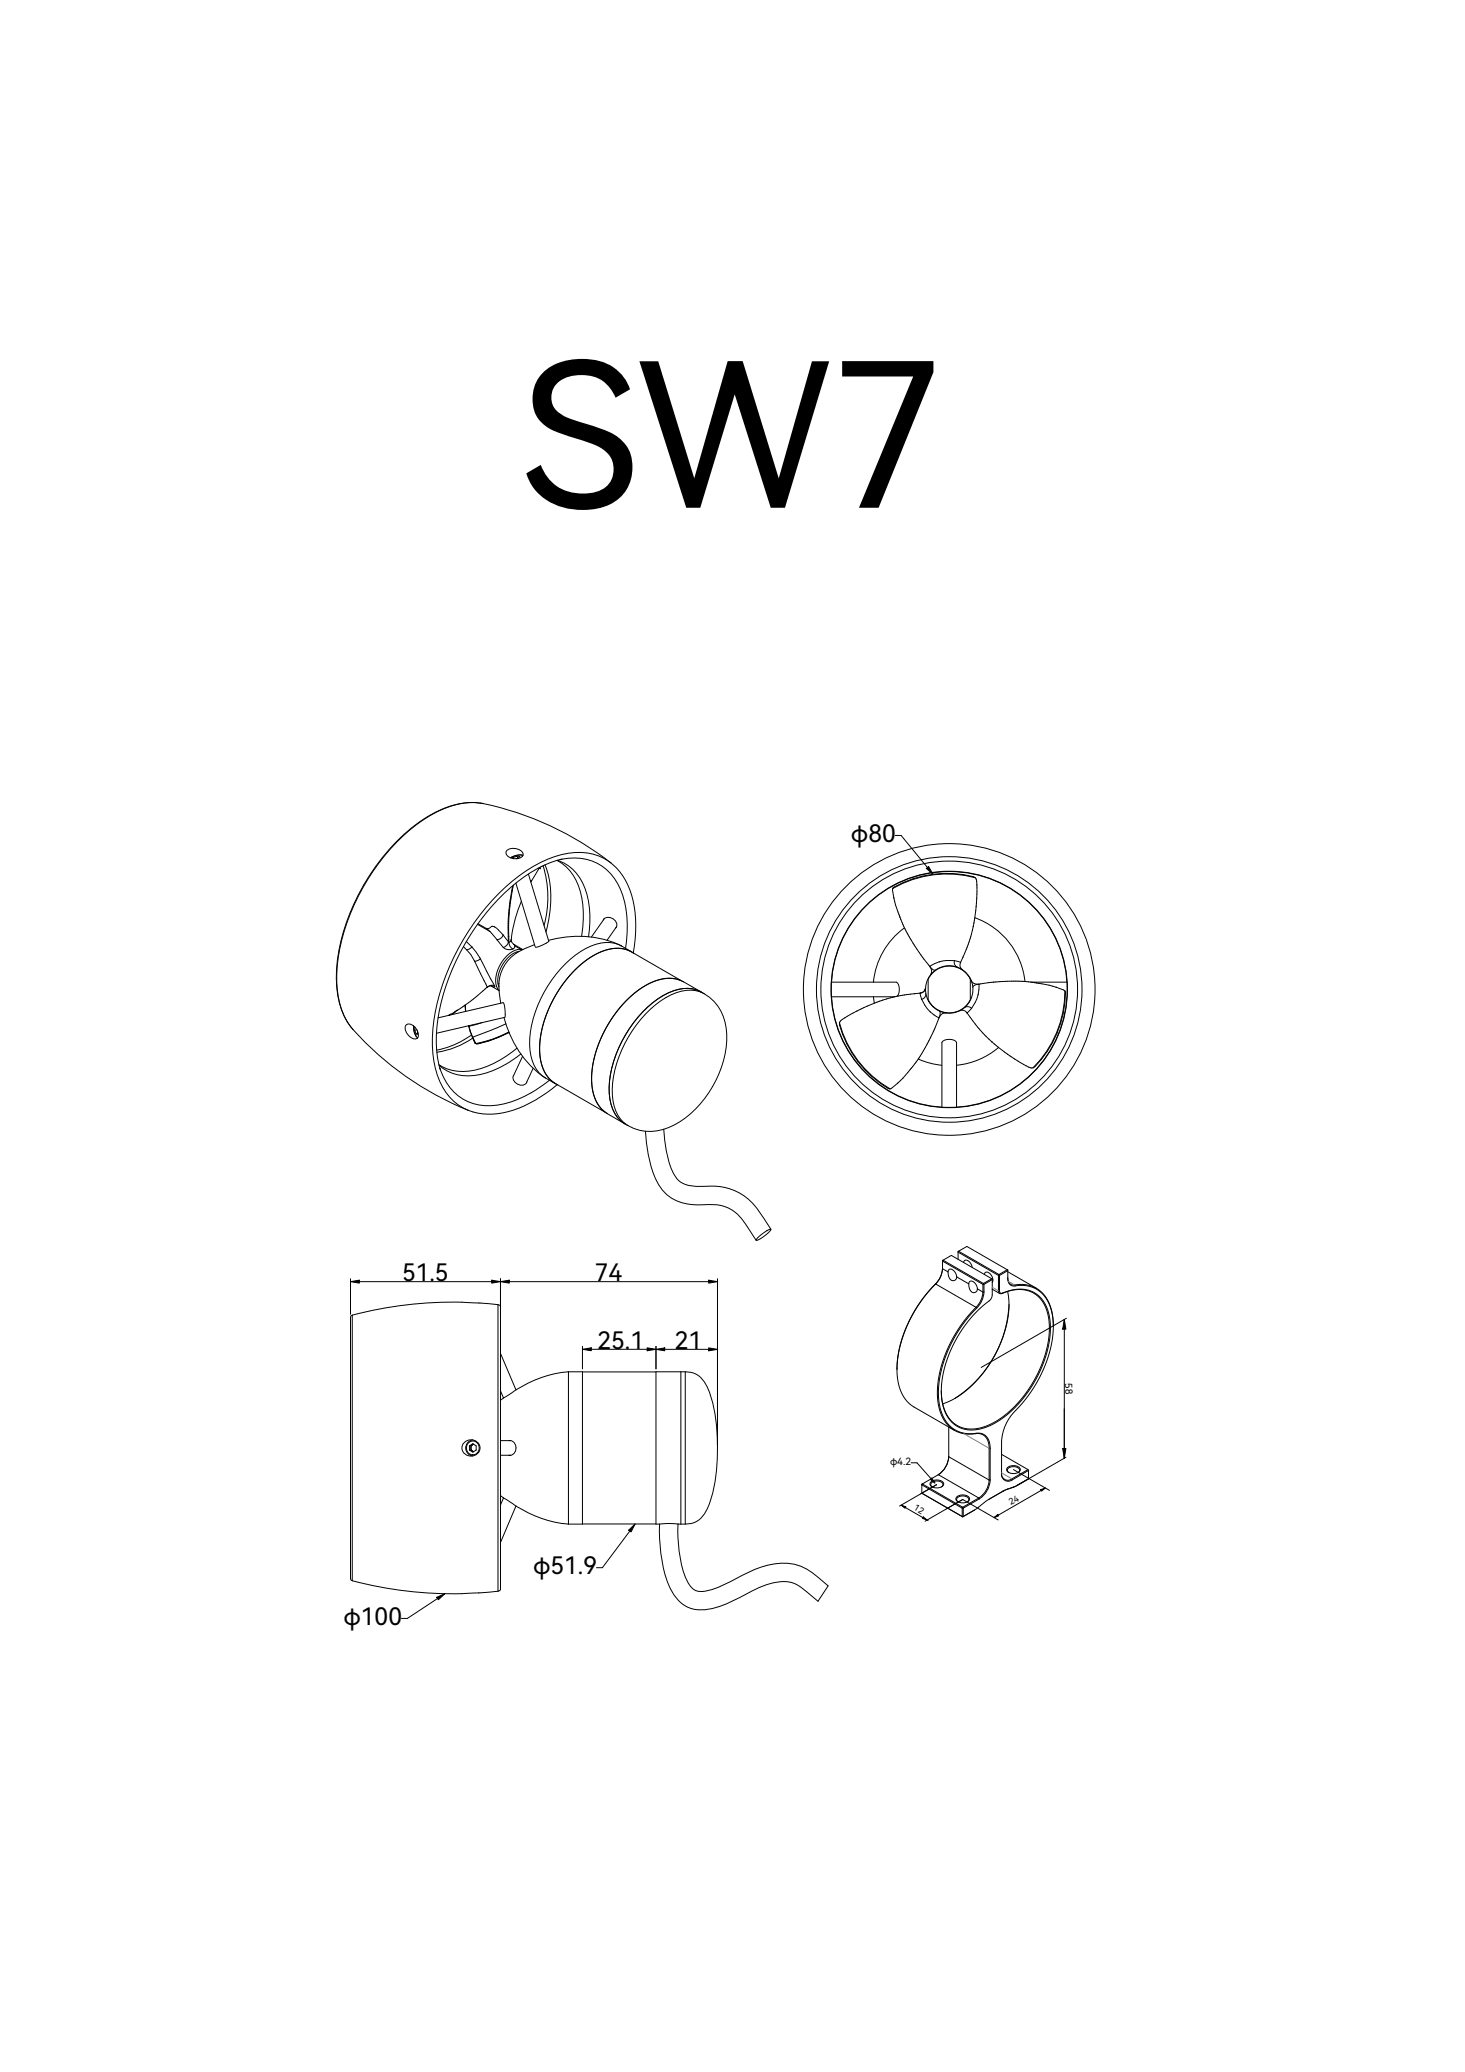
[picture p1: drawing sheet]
<svg xmlns="http://www.w3.org/2000/svg" width="210mm" height="297mm" viewBox="0 0 210 297" stroke-linecap="round" stroke-linejoin="round" font-family="sans-serif">
<defs><g id="words">
<text font-size="28.7" x="75" y="72.8">SW7</text>
<g font-size="3.4">
<text x="122" y="120.6">φ80</text>
<text x="57.6" y="183.6">51.5</text>
<text x="85.3" y="183.6">74</text>
<text x="85.7" y="193.3">25.1</text>
<text x="96.7" y="193.4">21</text>
<text x="76.4" y="225.6">φ51.9</text>
<text x="49.2" y="232.9">φ100</text>
</g>
<g font-size="1.4">
<text x="152.6" y="198.3" transform="rotate(86 152.6 198.3)">58</text>
<text x="127.6" y="210">φ4.2</text>
</g>
<g font-size="1.3">
<text x="144.9" y="215.7" transform="rotate(-27 144.9 215.7)">24</text>
<text x="130.9" y="216.3" transform="rotate(31 130.9 216.3)">12</text>
</g>
</g></defs>
<!-- layer: 0 -->
<g fill="none" stroke="#000" stroke-width=".14">
<path d="M69.3 115.2a44.5 44.5 0 0 1 18.3 8.5M69.3 115.2a10.6 10.6 0 0 0-7.6 1.7 29.5 29.5 0 0 0-11.9 15.3 20.6 20.6 0 0 0-1.1 11.7 9 9 0 0 0 1.9 3.7M69.3 115.2a11.2 11.2 0 0 0-8 1.9 29.6 29.6 0 0 0-11.7 15.2 20.9 20.9 0 0 0-1 11.4 9.2 9.2 0 0 0 2 3.9M128.3 119.8h.9l3.7 4.5M66.4 135.7l.5 .4M66.8 135l.8 .7M66.9 136.1l.6 .7 .6 1M66.9 136.1l.4-.1 .4-.2 1.2 1.7M67.7 135.7l-.1 .1M68.1 137.8l1.7 3.7M68.5 132.5l1.7 1M68.5 132.4l1.2 .7"/>
<path d="M68.9 137.5l-.8 .3M68.9 137.5l2 3.8M69.7 133.1a.96 .96 0 0 0 .9-.3 1.21 1.21 0 0 1 .9 .5l.6 .7M69.7 133.1l.5 .4M70.2 133.5l1 1.2M71.2 134.7l.9 1.1M72.1 134a.97 .97 0 0 1-.9 .7M72.1 134l.8 1M72.1 134h.1M72.1 135.8a1.31 1.31 0 0 0 1.4 .2M72.7 121.9a1.7 1.7 0 0 1 2.2 .3l.1 .3a1.28 1.28 0 0 1-1.8 .5 .73 .73 0 0 1-.6-1zM72.9 134.3v.7"/>
<path d="M72.9 135a1.03 1.03 0 0 1-.8 .8M72.9 134.3v.8M72.9 134.3h.1M72.9 135.1a1.09 1.09 0 0 0 .6 .9M72.9 135v.1M73 129.9l-.1 1.9v2.5M73 129.9h.1M73.1 129.9h-.1M73.1 129.9l-.2 2.2v2.2M73.3 134.7l-.1 .2-.3 .2M73.5 127l-.5 2.9M73.5 122.9v.1"/>
<path d="M73.5 122.9l.1 .2M73.6 126.9l-.5 3M73.8 135.6l-.2-.3 1.3 .8M73.8 135.7v-.1l.9 .5M73.8 135.7l-.3 .3M73.9 126.6l2.8 9.1M74.1 136.6a5.5 5.5 0 0 0-2.6 4.4M74.1 122.7l.4 .1-.3 .2M74.1 122.7l-.6 .2M74.1 122.7l.1 .3M74.4 136.4a4.4 4.4 0 0 0-3 4.9l.1 .2M74.7 136.1a3.8 3.8 0 0 0-3.1 2.4 3.1 3.1 0 0 0-.1 3.5"/>
<path d="M74.7 136.1v.1M74.7 136.1h.2M74.7 129.2a16.8 16.8 0 0 0-1.4 5.7l.3 .5M74.9 122.7l-.2-.1h-.5l-1 .4M75 122.6a1.76 1.76 0 0 0-1.7 .3M75.7 125.3l3 9.6M76 126.3h.2M76.2 126.3l-.1 .1M76.6 135.4l-2.6 1.2M77.2 124.4l.3 .1M77.3 124.5l-1.1 1.8M77.5 124.3l-.2 .2"/>
<path d="M77.7 124.2h.1M77.8 124.1a15.4 15.4 0 0 1 .2 8.6M78.1 124a15.3 15.3 0 0 1 .2 9.6M78.6 134.8a14.3 14.3 0 0 1 11.9 1.6M78.7 134.9l-.9 .5-1 .4M79.8 123.3a6.9 6.9 0 0 1 3.6 5.4 16.3 16.3 0 0 1 0 5.5M79.9 123.3a6.5 6.5 0 0 1 4.2 4.9 15 15 0 0 1 .3 6.1M80.4 123.2a18.7 18.7 0 0 0-9 5.7 32.4 32.4 0 0 0-8.8 18.5 14.9 14.9 0 0 0 .5 5.7M80.6 123.2h-.3a7.2 7.2 0 0 1 9 5.2 16.4 16.4 0 0 1 .4 7.5M86.5 131.9a1.09 1.09 0 0 1 1.3-.3 1.09 1.09 0 0 1 .6 1.3l-.2 .1M86.6 131.7l-1.8 2.6M87.6 123.7a10.5 10.5 0 0 1 3.5 8l-.1 2.9-.2 2"/>
<path d="M87.6 123.7a8.3 8.3 0 0 0-8.1-.9 23.7 23.7 0 0 0-10.7 8.4 31.9 31.9 0 0 0-6.8 17.5 12.5 12.5 0 0 0 2.5 8.6 7 7 0 0 0 2.6 1.8M88.4 132.9l-1.4 1.9M89 135.6a5.2 5.2 0 0 0-5 .3 16.9 16.9 0 0 0-8.1 13.8 5.4 5.4 0 0 0 2.2 4.8M89.1 135.6h-.1M90.8 136.6a4.6 4.6 0 0 0-4.6-.2 16 16 0 0 0-8.1 9.5 10.7 10.7 0 0 0-.1 7.6 4 4 0 0 0 1.9 2M128 127.4l.1 1.3M128.1 128.7h.1M128.1 128.7l.9 2.7M129 131.5a23.3 23.3 0 0 0 3 5.3M129 131.4v.1M129.6 133a10.9 10.9 0 0 0-4.4 7.8M132 136.9l1.3 1.6"/>
<path d="M132 136.8v.1M132.8 124.5l.3-.3 .6 1.1zM133.3 138.5l.1 .3a.86 .86 0 0 1 0 .9M133.3 138.5a.84 .84 0 0 0 .8 .6M136.8 137.7l.9 .2M136.8 137.7a5 5 0 0 0-3.5 .8M136.8 137.7a.78 .78 0 0 0 .4 .9M137.7 138h.1M137.7 137.9a.81 .81 0 0 0 .2 1.1M137.7 137.9v.1M138 137.2l-.3 .7M138 137.2h.1"/>
<path d="M139.5 132.8l-.6 2.2-.9 2.2M139.5 132.8h.1M139.7 131.5a10.9 10.9 0 0 1 7.2 9.2M139.8 125.8a15.5 15.5 0 0 0-11.8 1.6M139.8 125.8a14.9 14.9 0 0 0-11.8 1.5v.1M139.8 125.8l.2 .3v.7M140 126.8v.1M140 126.9l-.1 3-.4 2.9M50.6 147.6a44.5 44.5 0 0 0 16.5 11.5M58.2 146.9a.96 .96 0 0 1 1.3 .4 1.29 1.29 0 0 1 .3 1.5 .96 .96 0 0 1-1.2-.4 1.23 1.23 0 0 1-.4-1.5zM59.5 147.2v.5M59.5 147.7l.1 .5"/>
<path d="M59.6 148.5a2.67 2.67 0 0 1-.3-1.5 2.87 2.87 0 0 0 .4 1.6M59.7 148.6h.1M59.7 148.6v.1M59.7 147.6l-.2 .1M59.8 147.7v.5h-.2M59.8 148.2h-.2M63.1 153.4l-.1-.3a7.2 7.2 0 0 0 9.2 5.1 17.7 17.7 0 0 0 6.6-3.4M64.5 145.4l-.1 .1M64.6 145.4l-.3 .2M65.3 145l-.5 .4M65.5 144.8l-.3 .2M65.6 144.8l-.1 .1"/>
<path d="M66.7 144.1v.9M66.7 144.1l.1 .8M67.2 147.1l.5 1.6M67.2 147v.1M67.6 148.4a13 13 0 0 1-5 2.1M67.7 148.7h.1M67.7 148.7l.4 .8M67.7 148.7l.3 .7M67.7 148.7l.2 .4M67.7 148.6v.1M67.8 148.7h-.1M67.8 148.7l.3 .8"/>
<path d="M67.8 148.7h.1M67.8 148.8a12.1 12.1 0 0 1-5.2 2M68.1 149.5l.3 .1M68.1 149.4l-.1 .1M68.1 149.5l.1 .1M68.1 149.5l.2 .1M68.1 149.5h.1M68.2 149.6h.2M68.3 149.6h.1M68.4 149.6h.1M68.6 149.6h-.2M68.6 149.6h.1"/>
<path d="M69.1 146.6l-1.9 .5 .5 1.6M69.8 141.5l-2.4 2-3 2M69.8 141.5h.1M70.3 141.3l1.2 .7M70.9 141.3v.2a.68 .68 0 0 0-1.1 0M70.9 141.3a1.03 1.03 0 0 0-1.1 .2M71.5 148.7l-1.5 .5-1.4 .4M71.5 148.7l-2.9 .9M71.5 148.7h.1M71.5 141l.3 2.8M72.1 143.7a2.95 2.95 0 0 1 .3 2.1M72.1 143.7l-9.3 2.2"/>
<path d="M72.2 145.9a14.3 14.3 0 0 0 7.4 9.4M72.4 145.8l-9.8 2.3M72.5 146.8l-4.7 1.9M72.9 147.9a16.4 16.4 0 0 1-4.6 1.7M73 148l-1.5 .7M73.6 154.2a1.03 1.03 0 0 0 1 1.4 .71 .71 0 0 0 .9-.5M74.1 150.2a13.3 13.3 0 0 1-7.8 3.4 5.8 5.8 0 0 1-3.4-1M74.7 151.1a14.4 14.4 0 0 1-6.7 3.1 6.3 6.3 0 0 1-5.1-1.5M74.9 151.4l-1.3 2.8M76.4 153.1l-.9 2M78.2 154.5h-.1M79.6 155.3l7.1 4.1"/>
<path d="M79.9 155.5a15.9 15.9 0 0 1-9.3 4.2 8.3 8.3 0 0 1-3.5-.6M87.1 159.6l2.9 1.7M97.6 140.5l-7.1-4.1a5 5 0 0 0-4.7 .2 16.4 16.4 0 0 0-7.8 9.8 10.4 10.4 0 0 0-.1 6.8 4.2 4.2 0 0 0 1.7 2.1M98 140.7a5.2 5.2 0 0 0-5.1 .4 16.8 16.8 0 0 0-8.1 13.7 5.3 5.3 0 0 0 2.3 4.8M100.5 142.2a5 5 0 0 0-4.7 .1 16.5 16.5 0 0 0-7.8 9.9 10.5 10.5 0 0 0-.2 6.8 4.2 4.2 0 0 0 1.8 2.1M100.9 142.4a6.9 6.9 0 0 1 3.3 6.8 15.3 15.3 0 0 1-7.5 12 6.7 6.7 0 0 1-6.7 .1M100.9 142.4l-2.9-1.7a5 5 0 0 0-4.7 .2 16.5 16.5 0 0 0-7.9 9.8 10.5 10.5 0 0 0-.1 6.8 4.2 4.2 0 0 0 1.8 2.1M101 142.4a5 5 0 0 0-4.8 .2 16.5 16.5 0 0 0-7.8 9.8 10.5 10.5 0 0 0-.1 6.8 4.2 4.2 0 0 0 1.7 2.1M119.2 140.8h9.3a1.54 1.54 0 0 1 .1 2M119.2 142.9h9.1M120.3 146.6a14.9 14.9 0 0 0 7.2 9.5h.1M120.3 146.6a15.5 15.5 0 0 0 7.3 9.5"/>
<path d="M125.2 142.9l.1 .9M126.5 143.4l-2.2 .8-2.1 1a5.3 5.3 0 0 0-1.9 1.4M126.5 143.4h.1M131.1 142.4l-2.3 .4-2.3 .6M131.1 142.4h.1M131.6 151.8l1.7 .6 1.7 .3M131.9 142.4l.2 .9M131.9 142.4h-.8M131.9 142.4a.84 .84 0 0 0 .8-.8 .81 .81 0 0 1-.8 .8M131.9 142.4h.1M132.1 143.3l.5 .8 .7 .9M132.6 141.8v.1"/>
<path d="M132.7 142.4a.78 .78 0 0 1-.6 .9M133 140.4v1.9a1.95 1.95 0 0 0 .9 2.1 3.4 3.4 0 0 0 5.2-1.1M133 140.4a3.3 3.3 0 0 1 3.1-1.9 3.3 3.3 0 0 1 3 2v2.7M133.2 143.5h-.1M133.4 145l1.2 .9M134.6 145.9l-.8 2a23.1 23.1 0 0 1-3.7 5.8l-1.4 1.6-1.1 .8M134.6 144.9a.84 .84 0 0 1 0 1M135 158.7v-9.3a1.49 1.49 0 0 1 2.1 0v9.3M135.6 145.2h-.1M135.6 145.2a1.06 1.06 0 0 0-1 .7M137.6 144.9a.81 .81 0 0 1 1 .3M138.2 144.4a.78 .78 0 0 1 1.1 .1"/>
<path d="M138.6 145.2l.5 .6M138.6 145.2h.1M139 140.1a3.4 3.4 0 0 1-1.2 4.7 3.4 3.4 0 0 1-4.7-1.3M139 140.1a3.4 3.4 0 0 0-4.6-1.2 3.4 3.4 0 0 0-1.3 4.6M139 140.1h.1M139.1 145.8h.1M139.1 145.8l1.4 1.9 1.7 1.6M139.2 140.5a.97 .97 0 0 0 1.1 .6M139.3 144.5l-.7 .7M140.3 141.1a.84 .84 0 0 0-.8 .4M140.3 141.1l-.1 1.5a5.1 5.1 0 0 1-.9 1.9M142.2 149.3h.1"/>
<path d="M142.2 149.3l2.2 1.8M143.1 150.1a10.9 10.9 0 0 1-6 2.6M144.5 151.1l2.5 1.6M144.5 151.1h-.1M147.1 152.7l-.1 .1M147.1 152.8l.6 .3h.4M147.8 140.8h5.1M148.5 140.9a25.2 25.2 0 0 0-6.8 0l-1.4 .2M148.6 140.9h-.1M148.6 140.9a12.1 12.1 0 0 1 4 1.1M152.6 142l.1 .1a14.9 14.9 0 0 1-4.6 11M152.6 142a15.5 15.5 0 0 1-4.5 11.1"/>
<path d="M92.5 162.2a15.4 15.4 0 0 0 2.4 8.4 6.6 6.6 0 0 0 5.5 2.1 7.4 7.4 0 0 1 4 .5 6.6 6.6 0 0 1 3 3l1 1.6M95.1 161.9a17.2 17.2 0 0 0 1.4 6.3 3.3 3.3 0 0 0 3.3 1.9h1.1a8.1 8.1 0 0 1 7.6 3.1l2 3M108.6 177.4a4.7 4.7 0 0 1 1.9-1.2 3.9 3.9 0 0 1-2.1 1.6zM137.3 179.5l5.8 3.3M137.4 179.3l1.2-.6 5.8 3.3-1.2 .7M137.4 179.3l-.1 1.2M137.4 179.3l5.8 3.4M50.2 183.7l1.3-.2v.4zM50.2 183.3v5.1M50.5 188.5l-.2 .1-.1 .2v37.5l.1 .2 .2 .1M50.5 188.5v38.1M51.5 183.7h19"/>
<path d="M70.5 183.5l1.2 .2-1.2 .2zM71.4 187a57.1 57.1 0 0 0-20.9 1.5M71.4 187l.2 .1 .1 .2M71.4 187v41.1M71.7 183.3v44.5l-.1 .2-.2 .1M71.7 183.7l1.3-.2v.4zM71.7 194l2.3 5.2M71.7 199.4l.5 1M73 183.7h28.6M74 199.2l-1.8 1.2M81.5 196.6a16.3 16.3 0 0 0-7.5 2.6M81.5 196.6h2v21.9"/>
<path d="M81.5 196.6v21.9M83.5 193.4l1.3-.2v.4zM83.5 196.7h10.5M83.5 193v3.2M84.8 193.4h8M92.8 193.2l1.2 .2-1.2 .2zM94 193.4l1.3-.2v.4zM94 193v3.2M95.3 193.4h6.3M97.6 196.6v21.9M98.2 196.6a3.2 3.2 0 0 1 3.2 2.2 22.9 22.9 0 0 1 1.4 10.4 16.6 16.6 0 0 1-1.8 7.8 3 3 0 0 1-2.8 1.5M98.2 196.6h-4.2v21.9"/>
<path d="M98.2 196.6v21.9M101.6 183.5l1.2 .2-1.2 .2zM101.6 193.2l1.2 .2-1.2 .2zM102.8 183.3v23.8M134.1 184.1a18.4 18.4 0 0 0-5.5 12.2M134.1 184a18.5 18.5 0 0 0-5.5 12.5 5.8 5.8 0 0 0 2.4 5.2l5.8 3.3M134.1 184l5.8 3.4M134.1 184v.1M135.1 181.9a3.3 3.3 0 0 1-1 2.1M135.1 181.8a3.4 3.4 0 0 1-1 2.3M135.1 180.8l5.8 3.3M135.1 181.9l.8 .4"/>
<path d="M135.2 180.6l1.2-.7 5.8 3.4-1.2 .7M135.2 180.6l-.1 1.3M135.2 180.6l5.8 3.4M135.9 182.3a1.18 1.18 0 0 0 .7 1.3l.5-.3v-.3M135.9 182.3a.44 .44 0 0 1 .4-.4 .44 .44 0 0 1 .4 .3l.3 .4 .1 .4M137.1 183l1.8 1M138.1 181a.46 .46 0 0 1 .5-.4 .46 .46 0 0 1 .4 .4l.4 .7M138.9 184a1.18 1.18 0 0 0 .7 1.3l.4-.3 .1-.3M138.9 184a.44 .44 0 0 1 .3-.4 .44 .44 0 0 1 .5 .3l.3 .4 .1 .4M139.9 187.4a18.5 18.5 0 0 0-5.5 12.4 5.8 5.8 0 0 0 2.5 5.3 4.6 4.6 0 0 0 2.9 .4M139.9 187.4l.1 .1M140 187.5a18.3 18.3 0 0 0-5.5 12.3 5.7 5.7 0 0 0 2.5 5.2 4.6 4.6 0 0 0 2.9 .4"/>
<path d="M140.1 184.7l.8 .5M140.9 185.2a3.3 3.3 0 0 1-1 2.2M140.9 185.2h.1M140.9 184.1v1.1M141 184l-.1 .1M141 185.2a3.4 3.4 0 0 1-1 2.3M141 184.1h.1M141.1 182.7a.46 .46 0 0 1 .4-.4 .46 .46 0 0 1 .5 .4 1.06 1.06 0 0 1 .2 1.1M142.2 183.3v2.3a1.39 1.39 0 0 1-.8 1.2 17.4 17.4 0 0 0-6.5 13 5.2 5.2 0 0 0 2.7 4.8 5.9 5.9 0 0 0 5.4-.8 17.2 17.2 0 0 0 7.6-13.9 5.1 5.1 0 0 0-2.7-4.8 5.2 5.2 0 0 0-4.2 .3M142.2 184.8l1.1 .6M142.2 183.4l-1.2 .7v1.1M142.2 183.3h.1"/>
<path d="M143.1 185a.35 .35 0 0 0 .2 .4 .35 .35 0 0 0 .3 0M143.1 185h.2M143.1 182.8v2.2M143.2 182.7l-.1 .1M143.3 185a.31 .31 0 0 0 .1 .3 .31 .31 0 0 0 .3 .1M143.3 182.8h-.1M143.6 185.4a4.6 4.6 0 0 1 5.3 .5 6.7 6.7 0 0 1 1.5 5.5 17.1 17.1 0 0 1-8.1 12.6 5.1 5.1 0 0 1-5.5 .1 5.7 5.7 0 0 1-1.9-4.7M143.7 185.4h-.1M144.4 185.1a14.4 14.4 0 0 1-2.5 10.4 13.5 13.5 0 0 1-6.8 5.7M144.5 182v1.2a.92 .92 0 0 0 1 1.1M144.5 183.1a.87 .87 0 0 0 .9 1.1M144.5 182.3l4.1 2.4"/>
<path d="M144.5 182.1l-1.2 .7v2.2M144.5 182h-.1M144.6 187a17 17 0 0 1-7.7 13.5M145.4 184.2a4.4 4.4 0 0 1 5.4 3.7l.2 2.2M145.4 184.2l.1 .1M145.5 184.3a4.4 4.4 0 0 1 5.3 3.7 14.6 14.6 0 0 1-2 9.9 20.9 20.9 0 0 1-3.7 4.8 6.7 6.7 0 0 0-1.5 4v4.5a.96 .96 0 0 0 .4 1 .96 .96 0 0 0 1.1-.1M152.6 189.1l.2 1.4h-.5zM152.6 189.1v19.9M152.9 189l-12.3 7M66.4 206.9a1.28 1.28 0 0 1 1.6-.5 1.28 1.28 0 0 1 .7 1.6 1.29 1.29 0 0 1-1.6 .7 1.29 1.29 0 0 1-.8-1.6zM67.1 206.8a.94 .94 0 0 1 1.3 .1 .94 .94 0 0 1 0 1.3 .94 .94 0 0 1-1.3 .1 1.06 1.06 0 0 1 0-1.5zM67.3 207.2l.5-.3 .5 .3v.7l-.5 .3-.5-.3"/>
<path d="M67.3 207.2v.7M67.3 207.9h.2M67.3 207.2h.2M67.5 207.9l.4 .2M67.5 207.2v.7M67.8 206.4a1.16 1.16 0 0 0-1 1.1 1.16 1.16 0 0 0 1 1.2M67.9 207l-.4 .2M67.9 207a.53 .53 0 0 0-.4 .5 .53 .53 0 0 0 .4 .6M71.7 206.5h1.5h-.2M71.7 208.6h1.5M71.7 214.4l.5 .3M72.2 214.7l1.8 1.2"/>
<path d="M72.2 200.4l-.5 .3M72.2 214.7l-.5 1M73 206.5a1.05 1.05 0 0 1 1 1.1 1.05 1.05 0 0 1-1.1 1M73 208.6h.1M74 215.9l-2.3 5.2M74 215.9a16.8 16.8 0 0 0 7.5 2.6M90.1 219.3l.9-.9-.5 1.2zM90.3 219.5l-4 5.2h-.8M94.6 218.5l1.3-.1 2.3 .1M97.2 218.5a19.9 19.9 0 0 0 1 7.6 2.91 2.91 0 0 0 1.9 2 5.7 5.7 0 0 0 2.9-.6l1.7-.8a18.1 18.1 0 0 1 6.3-2.5 7 7 0 0 1 6.2 1.9l1.5 1.2-1.4 2.2a13.3 13.3 0 0 0-3.4-2.5 5.7 5.7 0 0 0-4.1 .2l-1.9 .8a18.7 18.7 0 0 1-6.8 2.7 4.7 4.7 0 0 1-5-3 19.8 19.8 0 0 1-1.6-9.3l-13 .1M129.2 215.7l.6 .3-.1 .2zM129.2 215.7l3.8 2.3"/>
<path d="M130.6 209.7h.8l2.1 2.3M132.2 212.7l5.8 3.4M132.2 212.7l-.1 .1 5.8 3.4M132.2 212.7l-.1 .1v1.2l5.9 3.4M132.2 214l-.1 .1M132.3 217.4l.6 .5-.7-.3zM133.4 212.1l.2-.2 .4 .7zM133.4 212.5a1.29 1.29 0 0 1 1.9 .1 .97 .97 0 0 1-1.4 .6 .51 .51 0 0 1-.5-.7zM133.6 213.1a.43 .43 0 0 1-.2-.5 .43 .43 0 0 1 .5-.3 .95 .95 0 0 1 1.3 .5l-.3 .3M134.3 212.8l-5.4 3.1M134.5 211.4l-2.3 1.3M134.5 211.4l5.8 3.3"/>
<path d="M136 208.8a3.2 3.2 0 0 1-1.5 2.6M136 208.7a3.4 3.4 0 0 1-1.6 2.7M136 208.8l5.8 3.4M136 204.6v4.2M137.1 214.6a1.29 1.29 0 0 1 1.9 .2 .97 .97 0 0 1-1.4 .6 .51 .51 0 0 1-.5-.8zM137.3 215.3a.43 .43 0 0 1-.1-.5 .43 .43 0 0 1 .4-.3 .95 .95 0 0 1 1.3 .5l-.2 .3M137.9 216.2h.2M137.9 216.2v1.2h.2M138 216.1l-.1 .1M138 216.1l.1 .1M138 217.4h-.1M138.1 216.2v1.2"/>
<path d="M138.1 217.4h-.1M139.7 216.5l-1.7 .9M139.7 216.5h-.1M139.8 205.5a1.67 1.67 0 0 1 2 1.8v.3M139.9 205.4a1.71 1.71 0 0 1 2 1.9v.3M139.9 205.4l-.1 .1M140.3 214.7l-2.3 1.4M140.3 214.7l.1 .2M140.4 214.9l-2.3 1.3M141.8 212.2a3.2 3.2 0 0 1-1.5 2.5M141.8 207.6h.1M141.8 212.2h.1"/>
<path d="M141.8 207.6v4.6M141.9 212.2a3.4 3.4 0 0 1-1.5 2.7M141.9 207.6v4.6M142.5 217.5l.5-.4 .2 .2zM143.1 217.9l-5.1-3-5.4 3.1M143.6 211.1a.92 .92 0 0 0 .4 1 .92 .92 0 0 0 1.1-.1M143.6 208.5l3.8 2.2M143.8 213.7l-2.3 1.4-1.8 1.4M144.3 213.5l-.6 .3 .1-.1M144.4 210.4a1.29 1.29 0 0 1 1.9 .2 .97 .97 0 0 1-1.4 .6 .51 .51 0 0 1-.5-.8zM144.4 213.5h-.1M144.4 213.5l-.6 .2"/>
<path d="M144.6 211.1a.43 .43 0 0 1-.2-.5 .43 .43 0 0 1 .5-.3 .95 .95 0 0 1 1.3 .5l-.3 .3M145.1 212v.1M145.2 213.2l-.9 .3M145.2 213.2l-.8 .3M145.2 213.2h.1M145.3 210.7l5.1 2.9M145.8 212.9l-.6 .3M147.4 210.7l-2.3 1.3M147.4 210.7v.1M147.4 210.8l-2.3 1.3M147.4 210.8v1.2M147.4 212l-1.6 .9"/>
<path d="M147.4 212h.1M149.2 213.5l.6-.2-.5 .4zM149.8 213.3l-7.3 4.2M152.3 207.6h.5l-.2 1.4zM152.8 208.9l-7.1 4.1M50.5 226.6a56.7 56.7 0 0 0 18.3 1.7M62.6 229l1.2-.6-1 .9zM62.7 229.1l-4.3 2.9h-.8M71.4 228.1l-2.6 .2"/>
<circle cx="136.1" cy="141.8" r="18.4"/>
<circle cx="136.1" cy="141.8" r="19"/>
<circle cx="136.1" cy="141.8" r="20.9"/>
<circle cx="136.1" cy="141.8" r="16.9"/>
</g>
<g fill="#000">
<path d="M132.8 124.5l.3-.3 .6 1.1zM50.2 183.7l1.3-.2v.4zM70.5 183.5l1.2 .2-1.2 .2zM71.7 183.7l1.3-.2v.4zM83.5 193.4l1.3-.2v.4zM92.8 193.2l1.2 .2-1.2 .2zM94 193.4l1.3-.2v.4zM101.6 183.5l1.2 .2-1.2 .2zM101.6 193.2l1.2 .2-1.2 .2zM152.6 189.1l.2 1.4h-.5zM90.1 219.3l.9-.9-.5 1.2zM129.2 215.7l.6 .3-.1 .2z"/>
<path d="M132.3 217.4l.6 .5-.7-.3zM133.4 212.1l.2-.2 .4 .7zM142.5 217.5l.5-.4 .2 .2zM149.2 213.5l.6-.2-.5 .4zM152.3 207.6h.5l-.2 1.4zM62.6 229l1.2-.6-1 .9z"/>
</g>
<path d="M142.2 184.5l.9 .5M144.5 183.7l.9 .5M138.2 205.5l3.6 2.1M143.6 211.1l1.5 .9" fill="none" stroke="#808080" stroke-width=".14"/>
<use href="#words"/>
</svg>
